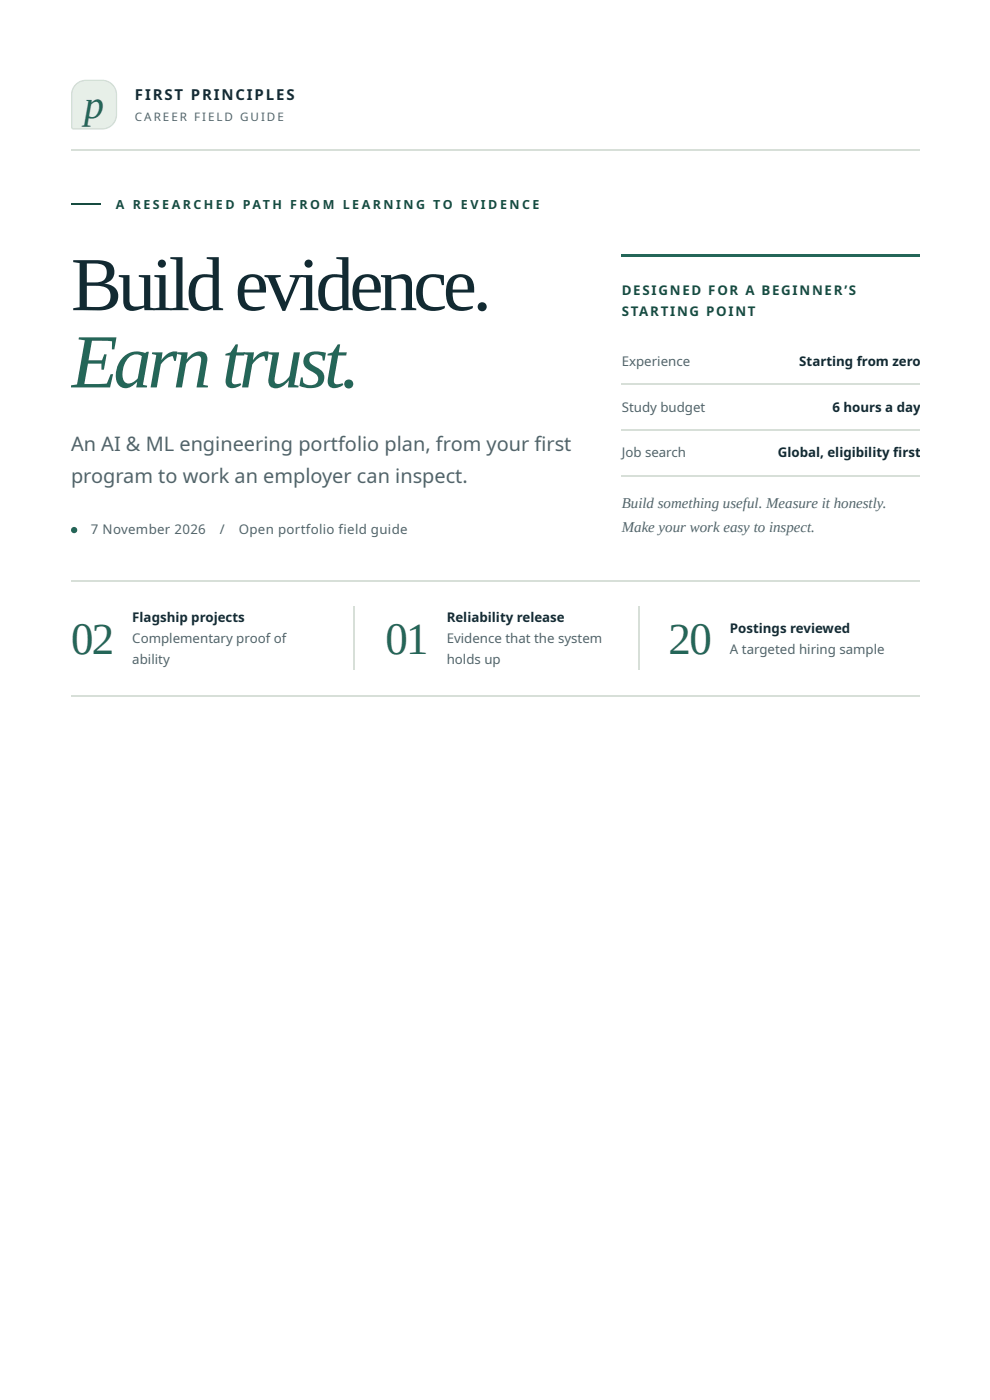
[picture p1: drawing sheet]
<svg xmlns="http://www.w3.org/2000/svg" width="210mm" height="297mm" viewBox="0 0 210 297" stroke-linecap="round" stroke-linejoin="round" font-family="sans-serif">
<defs><g id="words">
<text font-size="16.2" fill="#122a32" x="15.1" y="65.9">Buildevidence.</text>
<text font-size="16.2" fill="#246658" x="15.1" y="82.3">Earntrust.</text>
<g font-size="9.5" fill="#246658">
<text x="15.1" y="138.9">02</text>
<text x="81.8" y="138.9">01</text>
<text x="142" y="138.9">20</text>
</g>
<text font-size="8.5" fill="#246658" x="17.9" y="25.1">p</text>
<g font-size="4.2" fill="#52646a">
<text x="15.1" y="95.8">An AI &amp; ML engineering portfolio plan, from your fi rst</text>
<text x="15.1" y="102.7">program to work an employer can inspect.</text>
</g>
<text font-size="3.2" fill="#152b35" x="28.7" y="21.2">FIRST PRINCIPLES</text>
<g font-size="3.2" fill="#52646a">
<text x="132" y="107.9">Build something useful. Measure it honestly.</text>
<text x="132" y="113">Make your work easy to inspect.</text>
</g>
<g font-size="2.8" fill="#164b40">
<text x="132" y="62.7">DESIGNED FOR A BEGINNER’S</text>
<text x="132" y="67.2">STARTING POINT</text>
</g>
<g font-size="2.8" fill="#52646a">
<text x="132" y="77.8">Experience</text>
<text x="132" y="87.6">Study budget</text>
<text x="132" y="97.1">Job search</text>
<text x="19.3" y="113.5">7 November 2026</text>
<text x="46.7" y="113.5">/</text>
<text x="50.7" y="113.5">Open portfolio field guide</text>
<text x="28.1" y="136.5">Complementary proof of</text>
<text x="94.9" y="136.5">Evidence that the system</text>
<text x="28.1" y="141">ability</text>
<text x="94.9" y="141">holds up</text>
<text x="155" y="138.9">A targeted hiring sample</text>
</g>
<g font-size="2.8" fill="#122a32">
<text x="169.7" y="77.8">Starting from zero</text>
<text x="176.8" y="87.6">6 hours a day</text>
<text x="165.2" y="97.1">Global, eligibility fi rst</text>
</g>
<g font-size="2.8" fill="#152b35">
<text x="28.1" y="132">Flagship projects</text>
<text x="94.9" y="132">Reliability release</text>
<text x="155" y="134.4">Postings reviewed</text>
</g>
<text font-size="2.6" fill="#164b40" x="24.6" y="44.4">A R E S E A R C H E D PAT H F R O M L E A R N I N G T O E V I D E N C E</text>
<text font-size="2.5" fill="#52646a" x="28.7" y="25.7">C A R E E R F I E L D G U I D E</text>
</g></defs>
<path d="M15.1 31.9h180.3M15.1 123.4h180.3M15.1 147.8h180.3" fill="none" stroke="#d7dfd8" stroke-width=".26"/>
<path d="M16.1 18l.8-.6 1-.3h3.8a3 3 0 0 1 3 3v4.2a3 3 0 0 1-3 3.1h-6.1l-.3-.2-.1-7.3 .3-1.1z" fill="#e7efe8"/>
<path d="M16.1 18l.8-.6 1-.3h3.8a3 3 0 0 1 3 3v4.2a3 3 0 0 1-3 3.1h-6.1l-.3-.2-.1-7.3 .3-1.1z" fill="none" stroke="#d2dfd1" stroke-width=".26"/>
<path d="M15.1 43.3h6.3" fill="none" stroke="#164b40" stroke-width=".26"/>
<g fill="#246658">
<path d="M132 54h63.4v.5h-63.4z"/>
<circle cx="15.7" cy="112.6" r=".66"/>
</g>
<path d="M132 81.6h63.4M132 91.4h63.4M132 101.2h63.4M75.3 128.9v13.4M135.6 128.9v13.4" fill="none" stroke="#d7dfd8" stroke-width=".26"/>
<use href="#words"/>
</svg>
